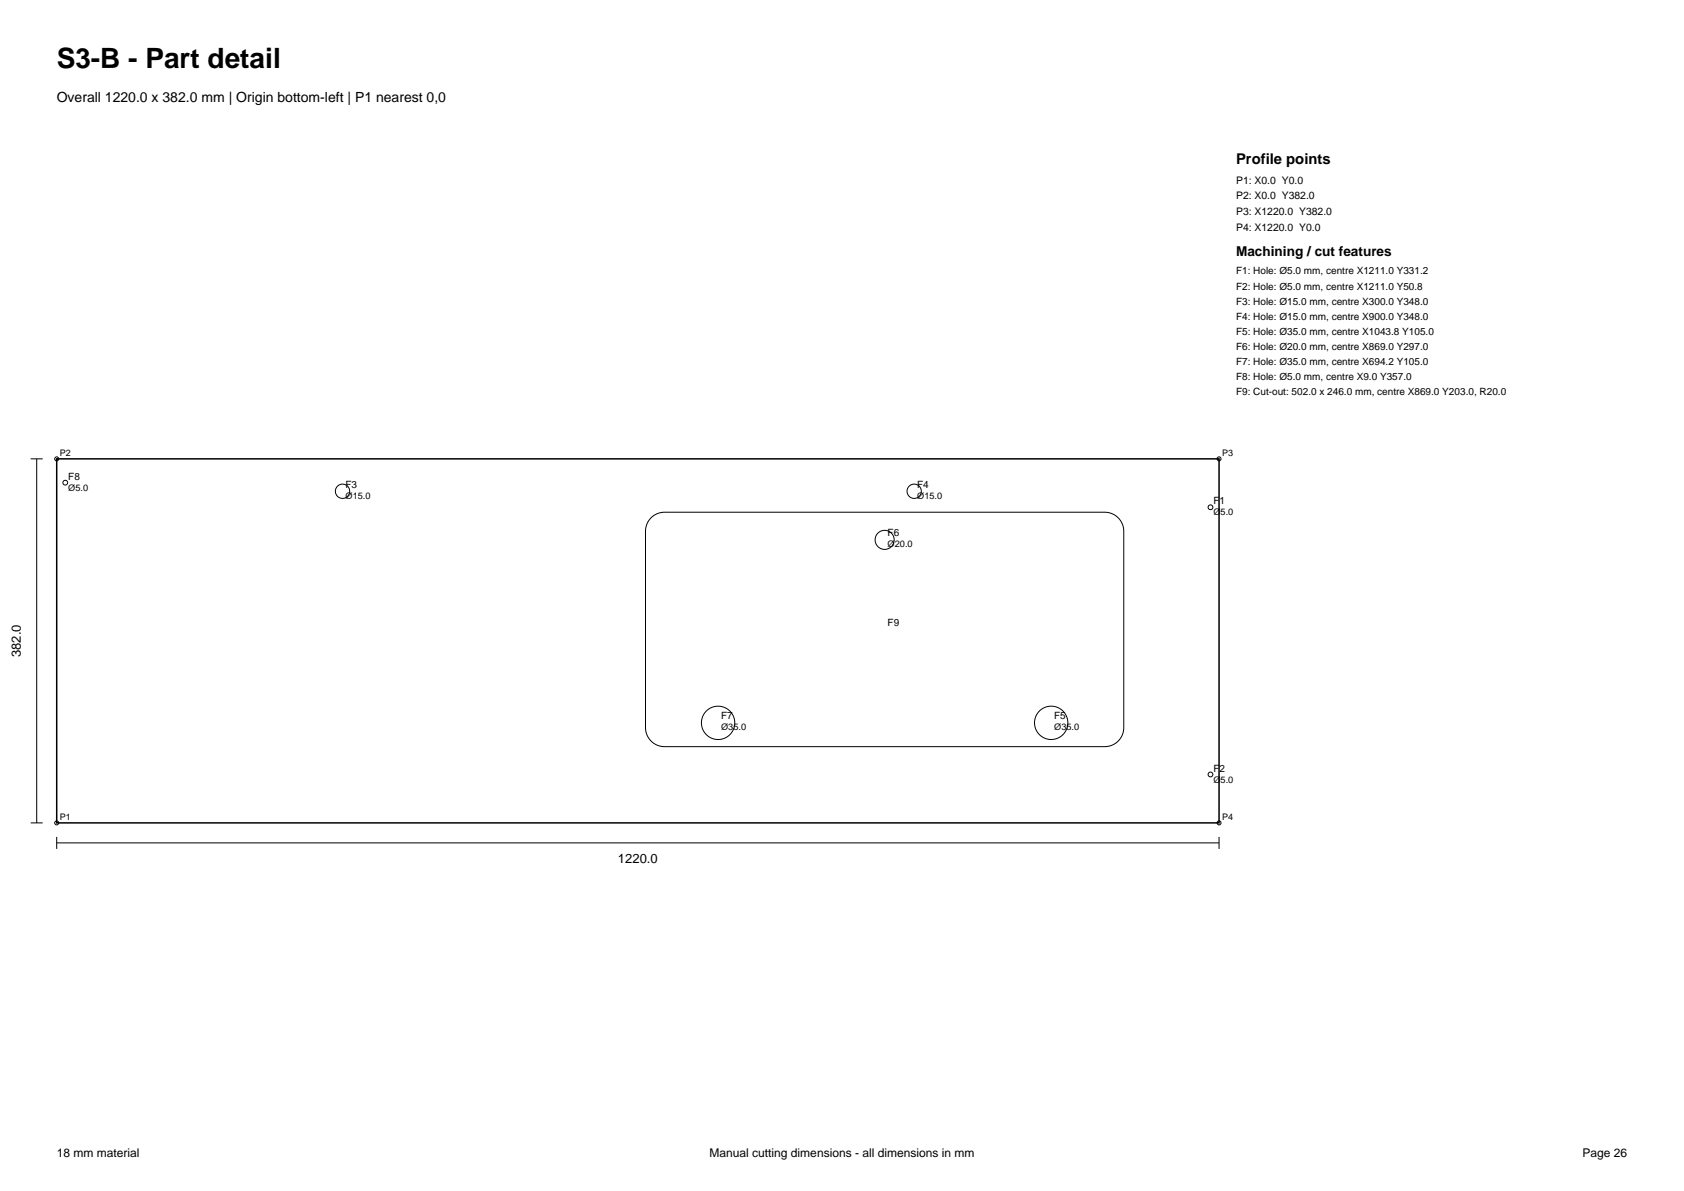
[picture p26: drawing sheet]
<svg xmlns="http://www.w3.org/2000/svg" width="297mm" height="210mm" viewBox="0 0 297 210" stroke-linecap="round" stroke-linejoin="round" font-family="sans-serif">
<defs><g id="words">
<text font-size="4.9" x="10" y="12">S3-B - Part detail</text>
<text font-size="2.6" x="218" y="29">Profile points</text>
<text font-size="2.5" x="10" y="18">Overall 1220.0 x 382.0 mm | Origin bottom-left | P1 nearest 0,0</text>
<text font-size="2.4" x="218" y="45.2">Machining / cut features</text>
<g font-size="2.3">
<text x="3.7" y="115.9" transform="rotate(-90 3.7 115.9)">382.0</text>
<text x="109" y="152.1">1220.0</text>
</g>
<g font-size="2.1">
<text x="10" y="204">18 mm material</text>
<text x="125.2" y="204">Manual cutting dimensions - all dimensions in mm</text>
<text x="279.1" y="204">Page 26</text>
</g>
<g font-size="1.8">
<text x="218" y="32.4">P1: X0.0 Y0.0</text>
<text x="218" y="35.1">P2: X0.0 Y382.0</text>
<text x="218" y="37.9">P3: X1220.0 Y382.0</text>
<text x="218" y="40.7">P4: X1220.0 Y0.0</text>
<text x="218" y="48.4">F1: Hole: Ø5.0 mm, centre X1211.0 Y331.2</text>
<text x="218" y="51.1">F2: Hole: Ø5.0 mm, centre X1211.0 Y50.8</text>
<text x="218" y="53.7">F3: Hole: Ø15.0 mm, centre X300.0 Y348.0</text>
<text x="218" y="56.3">F4: Hole: Ø15.0 mm, centre X900.0 Y348.0</text>
<text x="218" y="59">F5: Hole: Ø35.0 mm, centre X1043.8 Y105.0</text>
<text x="218" y="61.6">F6: Hole: Ø20.0 mm, centre X869.0 Y297.0</text>
<text x="218" y="64.3">F7: Hole: Ø35.0 mm, centre X694.2 Y105.0</text>
<text x="218" y="66.9">F8: Hole: Ø5.0 mm, centre X9.0 Y357.0</text>
<text x="218" y="69.6">F9: Cut-out: 502.0 x 246.0 mm, centre X869.0 Y203.0, R20.0</text>
<text x="12" y="84.6">F8</text>
<text x="60.9" y="86">F3</text>
<text x="161.8" y="86">F4</text>
<text x="214" y="88.9">F1</text>
<text x="156.5" y="94.6">F6</text>
<text x="156.5" y="110.5">F9</text>
<text x="127.2" y="126.8">F7</text>
<text x="185.9" y="126.8">F5</text>
<text x="214" y="136">F2</text>
</g>
<g font-size="1.6">
<text x="10.5" y="80.4">P2</text>
<text x="215.5" y="80.4">P3</text>
<text x="12" y="86.5">Ø5.0</text>
<text x="60.9" y="88">Ø15.0</text>
<text x="161.8" y="88">Ø15.0</text>
<text x="214" y="90.8">Ø5.0</text>
<text x="156.5" y="96.5">Ø20.0</text>
<text x="127.2" y="128.7">Ø35.0</text>
<text x="185.9" y="128.7">Ø35.0</text>
<text x="214" y="138">Ø5.0</text>
<text x="10.5" y="144.6">P1</text>
<text x="215.5" y="144.6">P4</text>
</g>
</g></defs>
<path d="M10 80.9h205v64.2h-205z" fill="none" stroke="#000" stroke-width=".26"/>
<g fill="none" stroke="#000" stroke-width=".18">
<path d="M5.4 80.9h2.1M6.5 80.9v64.2M114.8 91.3a3.4 3.4 0 0 1 2.4-1h77.6a3.4 3.4 0 0 1 3.4 3.4v34.6a3.4 3.4 0 0 1-3.4 3.4h-77.6a3.4 3.4 0 0 1-3.4-3.4v-34.6a3.4 3.4 0 0 1 1-2.4zM5.4 145.1h2.1M10 148.6h205M10 147.6v2.1M215 147.6v2.1"/>
<circle cx="10" cy="80.9" r=".35"/>
<circle cx="11.5" cy="85.1" r=".42"/>
<circle cx="60.4" cy="86.6" r="1.26"/>
<circle cx="156" cy="95.2" r="1.68"/>
<circle cx="161.2" cy="86.6" r="1.26"/>
<circle cx="213.5" cy="89.4" r=".42"/>
<circle cx="215" cy="80.9" r=".35"/>
<circle cx="126.6" cy="127.5" r="2.94"/>
<circle cx="185.4" cy="127.5" r="2.94"/>
<circle cx="213.5" cy="136.6" r=".42"/>
<circle cx="10" cy="145.1" r=".35"/>
<circle cx="215" cy="145.1" r=".35"/>
</g>
<use href="#words"/>
</svg>
